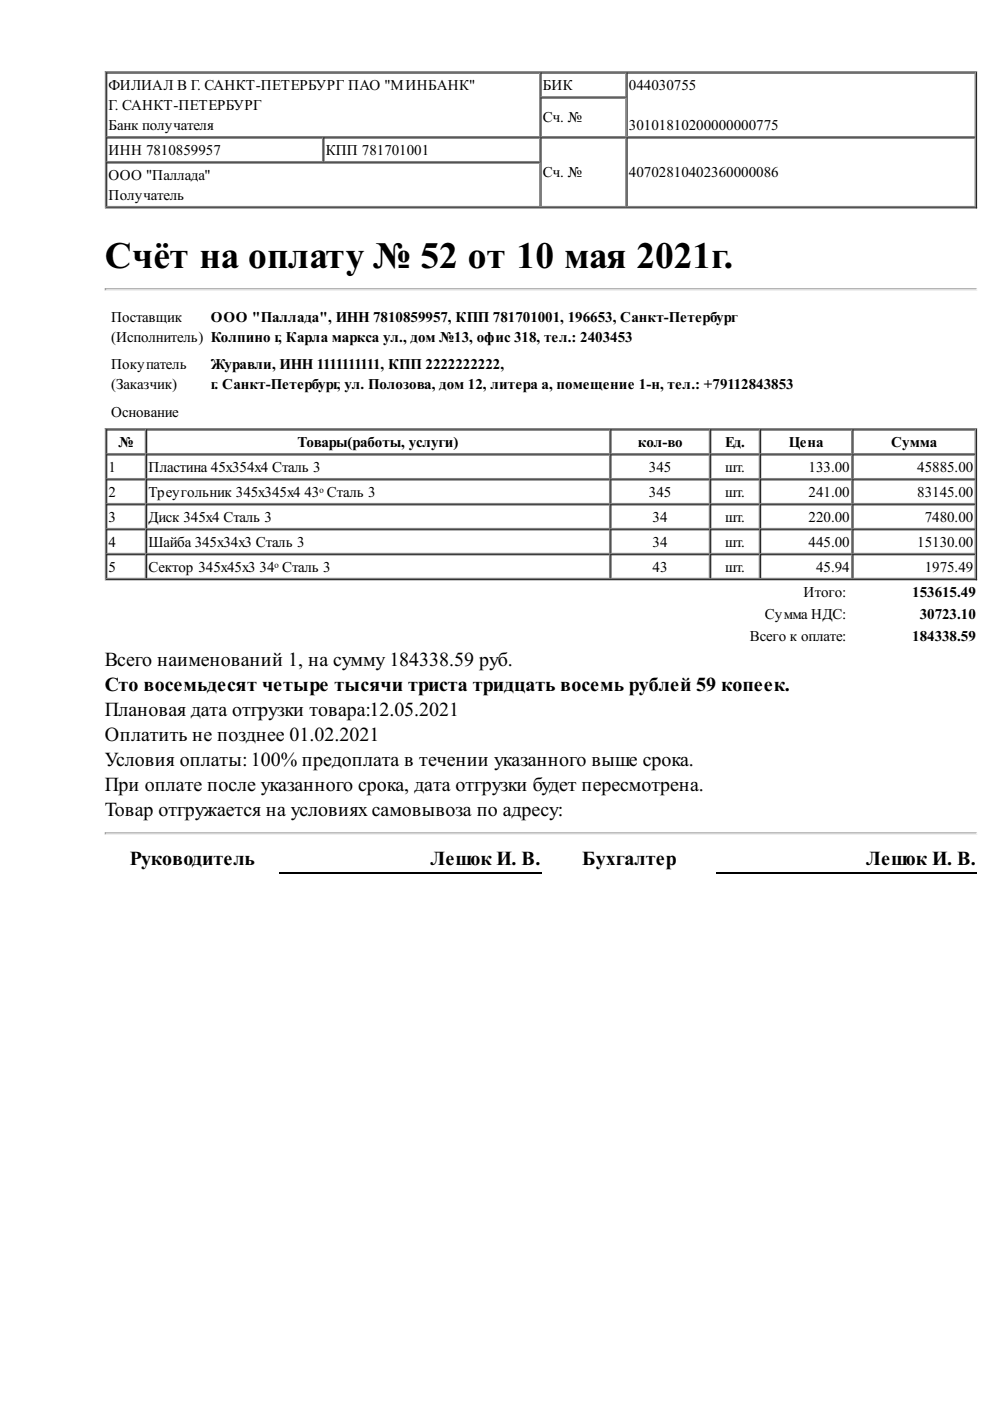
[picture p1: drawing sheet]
<svg xmlns="http://www.w3.org/2000/svg" width="210mm" height="297mm" viewBox="0 0 210 297" stroke-linecap="round" stroke-linejoin="round" font-family="sans-serif">
<defs><g id="words">
<text font-size="7.9" x="22.2" y="56.9">Счёт на оплату № 52 от 10 мая 2021г.</text>
<g font-size="4.2">
<text x="22.2" y="141.3">Всего наименований 1, на сумму 184338.59 руб.</text>
<text x="22.2" y="146.6">Сто восемьдесят четыре тысячи триста тридцать восемь рублей 59 копеек.</text>
<text x="22.2" y="151.9">Плановая дата отгрузки товара:12.05.2021</text>
<text x="22.2" y="157.2">Оплатить не позднее 01.02.2021</text>
<text x="22.2" y="162.5">Условия оплаты:100% предоплата в течении указанного выше срока.</text>
<text x="22.2" y="167.7">При оплате после указанного срока, дата отгрузки будет пересмотрена.</text>
<text x="22.2" y="173">Товар отгружается на условиях самовывоза по адресу:</text>
<text x="27.5" y="183.4">Руководитель</text>
<text x="91.3" y="183.4">Лешок И. В.</text>
<text x="123.4" y="183.4">Бухгалтер</text>
<text x="183.6" y="183.4">Лешок И. В.</text>
</g>
<g font-size="3.2">
<text x="23" y="19">ФИЛИАЛ В Г. САНКТ-ПЕТЕРБУРГ ПАО &quot;МИНБАНК&quot;</text>
<text x="23" y="23.3">Г. САНКТ-ПЕТЕРБУРГ</text>
<text x="115.1" y="19">БИК</text>
<text x="133.3" y="19">044030755</text>
<text x="23" y="27.5">Банк получателя</text>
<text x="115.1" y="25.9">Сч. №</text>
<text x="133.3" y="27.5">30101810200000000775</text>
<text x="23" y="32.8">ИНН 7810859957</text>
<text x="69.1" y="32.8">КПП 781701001</text>
<text x="23" y="38.1">ООО &quot;Паллада&quot;</text>
<text x="115.1" y="37.6">Сч. №</text>
<text x="133.3" y="37.6">40702810402360000086</text>
<text x="23" y="42.3">Получатель</text>
<text x="23.5" y="68.3">Поставщик</text>
<text x="44.7" y="68.3">ООО &quot;Паллада&quot;, ИНН 7810859957, КПП 781701001, 196653, Санкт-Петербург</text>
<text x="23.5" y="72.5">(Исполнитель) Колпино г, Карла маркса ул., дом №13, офис 318, тел.: 2403453</text>
<text x="23.5" y="78.3">Покупатель</text>
<text x="23.5" y="82.5">(Заказчик)</text>
<text x="44.7" y="78.3">Журавли, ИНН 1111111111, КПП 2222222222,</text>
<text x="44.7" y="82.5">г. Санкт-Петербург, ул. Полозова, дом 12, литера а, помещение 1-н, тел.: +79112843853</text>
<text x="23.5" y="88.4">Основание</text>
<text x="25.1" y="94.7">№</text>
<text x="63.1" y="94.7">Товары(работы, услуги)</text>
<text x="135.2" y="94.7">кол-во</text>
<text x="153.7" y="94.7">Ед.</text>
<text x="167.2" y="94.7">Цена</text>
<text x="188.9" y="94.7">Сумма</text>
<text x="23" y="100">1</text>
<text x="31.5" y="100">Пластина 45x354x4 Сталь 3</text>
<text x="137.6" y="100">345</text>
<text x="153.7" y="100">шт.</text>
<text x="171.4" y="100">133.00</text>
<text x="194.5" y="100">45885.00</text>
<text x="23" y="105.3">2</text>
<text x="31.5" y="105.3">Треугольник 345x345x4</text>
<text x="64.6" y="105.3">43ᵒ Сталь 3</text>
<text x="137.6" y="105.3">345</text>
<text x="153.7" y="105.3">шт.</text>
<text x="171.4" y="105.3">241.00</text>
<text x="194.5" y="105.3">83145.00</text>
<text x="23" y="110.6">3</text>
<text x="31.5" y="110.6">Диск 345x4 Сталь 3</text>
<text x="138.4" y="110.6">34</text>
<text x="153.7" y="110.6">шт.</text>
<text x="171.4" y="110.6">220.00</text>
<text x="196.1" y="110.6">7480.00</text>
<text x="23" y="115.9">4</text>
<text x="31.5" y="115.9">Шайба 345x34x3 Сталь 3</text>
<text x="138.4" y="115.9">34</text>
<text x="153.7" y="115.9">шт.</text>
<text x="171.4" y="115.9">445.00</text>
<text x="194.5" y="115.9">15130.00</text>
<text x="23" y="121.2">5</text>
<text x="31.5" y="121.2">Сектор 345x45x3</text>
<text x="55" y="121.2">34ᵒ Сталь 3</text>
<text x="138.4" y="121.2">43</text>
<text x="153.7" y="121.2">шт.</text>
<text x="173" y="121.2">45.94</text>
<text x="196.1" y="121.2">1975.49</text>
<text x="162.2" y="131.2">Сумма НДС:</text>
<text x="170.4" y="126.5">Итого:</text>
<text x="193.4" y="126.5">153615.49</text>
<text x="195" y="131.2">30723.10</text>
<text x="159" y="136">Всего к оплате:</text>
<text x="193.4" y="136">184338.59</text>
</g>
</g></defs>
<path d="M22.2 15.2h185M22.4 15.1v29.1M114.4 15.3v28.6M132.7 15.3v28.6M206.8 15.3v28.6M22.5 29h184.4M22.5 34.3h92.1M68.4 29.1v5.3M114.6 20.5h18.2M22.5 43.8h184.4" fill="none" stroke="#808080" stroke-width=".26"/>
<path d="M22.5 15.5h184.4M22.6 15.3v28.6M114.7 15.3v28.6M133 15.3v28.6M207 15.1v29.1M22.5 29.2h184.4M22.5 34.5h92.1M68.7 29.1v5.3M114.6 20.8h18.2M22.2 44.1h185" fill="none" stroke="#2c2c2c" stroke-width=".26"/>
<path d="M22.2 61.3h185" fill="none" stroke="#9a9a9a" stroke-width=".26"/>
<path d="M22.2 61.5h185" fill="none" stroke="#eee" stroke-width=".26"/>
<path d="M22.2 61.1h.3v.3l-.3 .2z" fill="#9a9a9a"/>
<path d="M207.2 61.1v.5h-.3v-.2z" fill="#eee"/>
<g fill="none" stroke="#808080" stroke-width=".26">
<path d="M22.2 90.9h185M22.4 90.8v32.2M22.5 96.2h184.4M30.8 91v31.8M129.2 91v31.8M150.4 91v31.8M161 91v31.8M180.6 91v31.8M206.8 91v31.8M22.5 101.5h184.4M22.5 106.8h184.4M22.5 112.1h184.4"/>
<path d="M22.5 117.3h184.4M22.5 122.6h184.4"/>
</g>
<g fill="none" stroke="#2c2c2c" stroke-width=".26">
<path d="M22.5 91.1h184.4M22.5 96.4h184.4M22.6 91v31.8M31.1 91v31.8M129.5 91v31.8M150.7 91v31.8M161.3 91v31.8M180.8 91v31.8M207 90.8v32.2M22.5 101.7h184.4M22.5 107h184.4M22.5 112.3h184.4"/>
<path d="M22.5 117.6h184.4M22.2 122.9h185"/>
</g>
<path d="M22.2 176.6h185" fill="none" stroke="#9a9a9a" stroke-width=".26"/>
<path d="M22.2 176.9h185" fill="none" stroke="#eee" stroke-width=".26"/>
<path d="M22.2 176.5h.3v.2l-.3 .3z" fill="#9a9a9a"/>
<path d="M206.9 176.7l.3-.2v.5h-.3z" fill="#eee"/>
<path d="M59.3 185.1h55.5M151.9 185.1h55.3" fill="none" stroke="#000" stroke-width=".26"/>
<use href="#words"/>
</svg>
